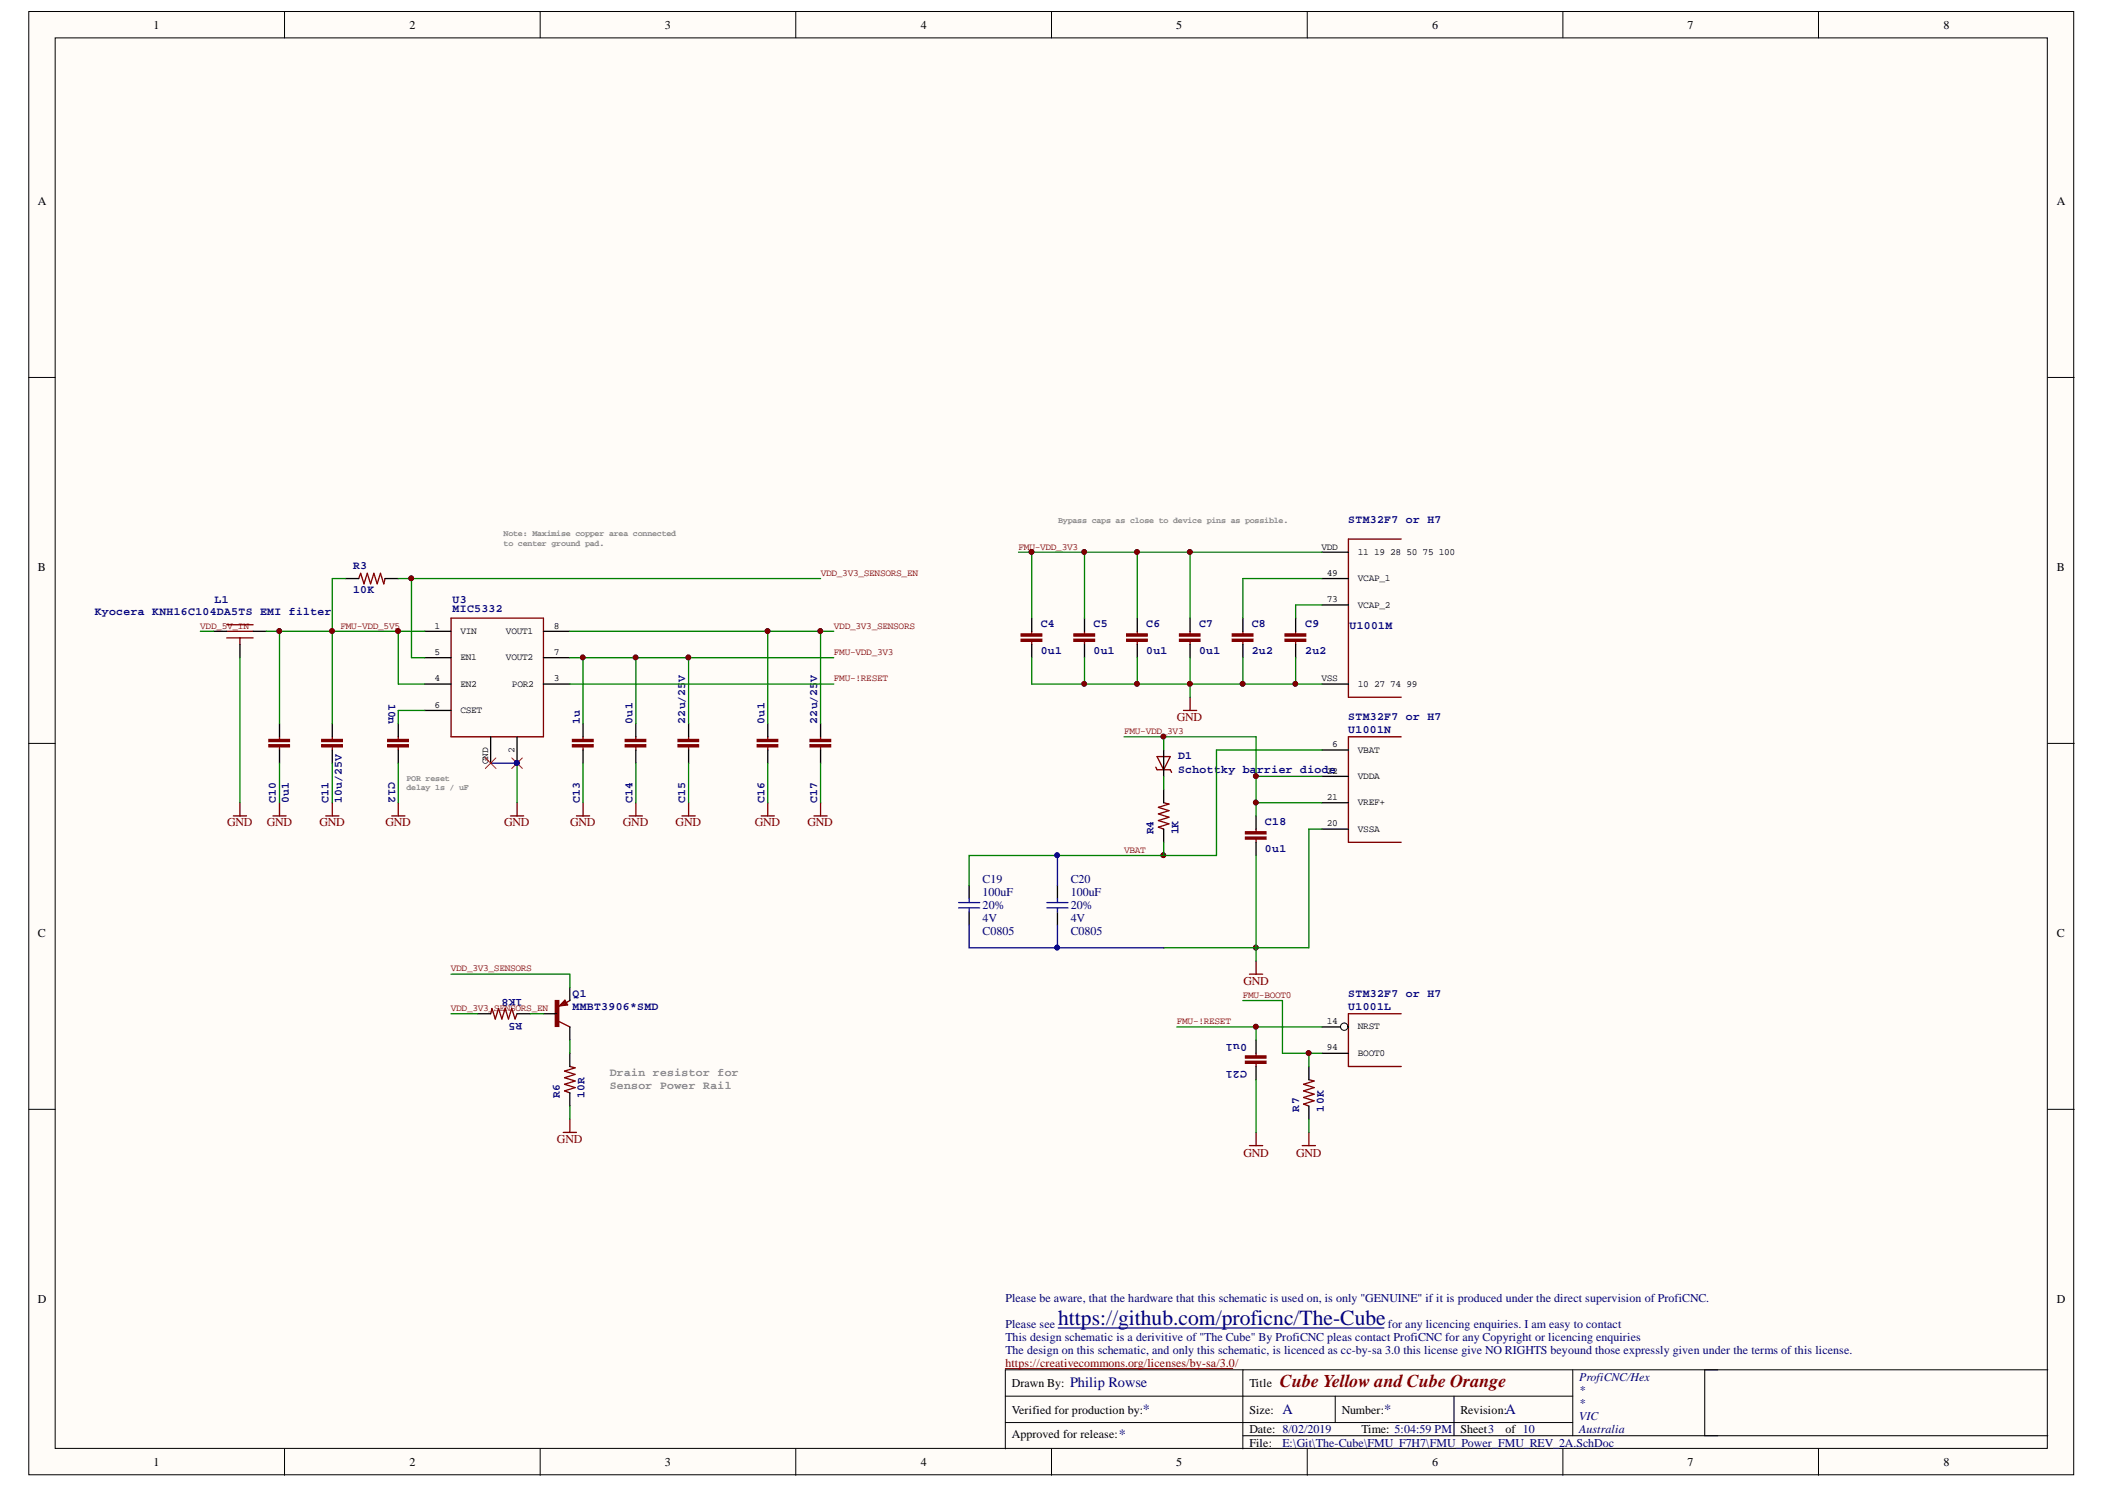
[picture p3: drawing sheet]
<svg xmlns="http://www.w3.org/2000/svg" width="297mm" height="210mm" viewBox="0 0 297 210" stroke-linecap="round" stroke-linejoin="round" font-family="sans-serif">
<defs><g id="words">
<text font-size="3" fill="#000080" x="149.3" y="187">https://github.com/proficnc/The-Cube</text>
<text font-size="2.5" fill="#800000" x="180.6" y="195.7">Cube Yellow and Cube Orange</text>
<g font-size="2" fill="#000080">
<text x="151" y="195.6">Philip Rowse</text>
<text x="157.9" y="203">*</text>
<text x="161.2" y="199.5">*</text>
<text x="181" y="199.5">A</text>
<text x="195.3" y="199.5">*</text>
<text x="212.4" y="199.5">A</text>
</g>
<g font-size="1.7">
<text x="21.7" y="4.1">1</text>
<text x="57.8" y="4.1">2</text>
<text x="93.8" y="4.1">3</text>
<text x="129.9" y="4.1">4</text>
<text x="166" y="4.1">5</text>
<text x="202.1" y="4.1">6</text>
<text x="238.1" y="4.1">7</text>
<text x="274.3" y="4.1">8</text>
<text x="5.3" y="28.9">A</text>
<text x="290.3" y="28.9">A</text>
<text x="5.3" y="80.6">B</text>
<text x="290.3" y="80.6">B</text>
<text x="5.3" y="132.2">C</text>
<text x="290.3" y="132.2">C</text>
<text x="5.3" y="183.8">D</text>
<text x="290.3" y="183.8">D</text>
<text x="142.8" y="195.7">Drawn By:</text>
<text x="176.3" y="195.7">Title</text>
<text x="142.8" y="199.4">Verified for production by:</text>
<text x="142.8" y="202.9">Approved for release:</text>
<text x="176.3" y="199.4">Size:</text>
<text x="176.3" y="202.2">Date: 8/02/2019</text>
<text x="189.3" y="199.4">Number:</text>
<text x="192.1" y="202.2">Time: 5:04:59 PM</text>
<text x="206.1" y="199.4">Revision:</text>
<text x="206.1" y="202.2">Sheet3</text>
<text x="212.4" y="202.2">of 10</text>
<text x="21.7" y="206.8">1</text>
<text x="57.8" y="206.8">2</text>
<text x="93.8" y="206.8">3</text>
<text x="129.9" y="206.8">4</text>
<text x="166" y="206.8">5</text>
<text x="176.3" y="204.1">File:</text>
<text x="202.1" y="206.8">6</text>
<text x="238.1" y="206.8">7</text>
<text x="274.3" y="206.8">8</text>
</g>
<g font-size="1.7" fill="#800000">
<text x="166.1" y="101.7">GND</text>
<text x="32.1" y="116.6">GND</text>
<text x="37.6" y="116.6">GND</text>
<text x="45.1" y="116.6">GND</text>
<text x="54.4" y="116.6">GND</text>
<text x="71.1" y="116.6">GND</text>
<text x="80.5" y="116.6">GND</text>
<text x="87.9" y="116.6">GND</text>
<text x="95.3" y="116.6">GND</text>
<text x="106.5" y="116.6">GND</text>
<text x="114" y="116.6">GND</text>
<text x="175.5" y="138.9">GND</text>
<text x="78.6" y="161.3">GND</text>
<text x="175.5" y="163.1">GND</text>
<text x="182.9" y="163.1">GND</text>
</g>
<g font-size="1.7" fill="#000080">
<text x="138.7" y="124.5">C19</text>
<text x="151.1" y="124.5">C20</text>
<text x="138.7" y="126.4">100uF</text>
<text x="138.7" y="128.2">20%</text>
<text x="138.7" y="130.1">4V</text>
<text x="138.7" y="132">C0805</text>
<text x="151.1" y="126.4">100uF</text>
<text x="151.1" y="128.2">20%</text>
<text x="151.1" y="130.1">4V</text>
<text x="151.1" y="132">C0805</text>
<text x="141.9" y="183.6">Please be aware, that the hardware that this schematic is used on, is only &quot;GENUINE&quot; if it is produced under the direct supervision of ProfiCNC.</text>
<text x="141.9" y="191">The design on this schematic, and only this schematic, is licenced as cc-by-sa 3.0 this license give NO RIGHTS beyound those expressly given under the terms of this license.</text>
<text x="141.9" y="189.2">This design schematic is a derivitive of &quot;The Cube&quot; By ProfiCNC pleas contact ProfiCNC for any Copyright or licencing enquiries</text>
<text x="141.9" y="187.3">Please see</text>
<text x="195.8" y="187.3">for any licencing enquiries. I am easy to contact</text>
<text x="222.8" y="194.8">ProfiCNC/Hex</text>
<text x="222.8" y="196.6">*</text>
<text x="222.8" y="198.5">*</text>
<text x="222.8" y="200.3">VIC</text>
<text x="222.8" y="202.2">Australia</text>
<text x="181" y="204.1">E:\Git\The-Cube\FMU_F7H7\FMU_Power_FMU_REV_2A.SchDoc</text>
</g>
<text font-size="1.7" fill="#980000" x="141.9" y="192.9">https://creativecommons.org/licenses/by-sa/3.0/</text>
<g font-size="1.6" fill="#000080">
<text x="190.3" y="73.7">STM32F7 or H7</text>
<text x="49.8" y="80.2">R3</text>
<text x="49.8" y="83.7">10K</text>
<text x="13.4" y="86.7">Kyocera KNH16C104DA5TS EMI filter</text>
<text x="30.3" y="85">L1</text>
<text x="63.9" y="85">U3</text>
<text x="63.9" y="86.3">MIC5332</text>
<text x="146.9" y="88.5">C4</text>
<text x="154.3" y="88.5">C5</text>
<text x="161.8" y="88.5">C6</text>
<text x="169.2" y="88.5">C7</text>
<text x="176.6" y="88.5">C8</text>
<text x="184.2" y="88.5">C9</text>
<text x="190.4" y="88.8">U1001M</text>
<text x="146.9" y="92.2">0u1</text>
<text x="154.3" y="92.2">0u1</text>
<text x="161.8" y="92.2">0u1</text>
<text x="169.2" y="92.2">0u1</text>
<text x="176.6" y="92.2">2u2</text>
<text x="184.2" y="92.2">2u2</text>
<text x="54.8" y="99.2" transform="rotate(90 54.8 99.2)">10n</text>
<text x="96.7" y="96.2" transform="rotate(-90 96.7 96.2)">V</text>
<text x="115.3" y="96.2" transform="rotate(-90 115.3 96.2)">V</text>
<text x="190.3" y="101.6">STM32F7 or H7</text>
<text x="81.8" y="102.1" transform="rotate(-90 81.8 102.1)">1u</text>
<text x="89.3" y="102.1" transform="rotate(-90 89.3 102.1)">0u1</text>
<text x="96.7" y="102.1" transform="rotate(-90 96.7 102.1)">22u/25</text>
<text x="107.9" y="102.1" transform="rotate(-90 107.9 102.1)">0u1</text>
<text x="115.3" y="102.1" transform="rotate(-90 115.3 102.1)">22u/25</text>
<text x="166.2" y="107">D1</text>
<text x="190.3" y="103.5">U1001N</text>
<text x="38.9" y="113.3" transform="rotate(-90 38.9 113.3)">C10</text>
<text x="40.8" y="113.3" transform="rotate(-90 40.8 113.3)">0u1</text>
<text x="46.4" y="113.3" transform="rotate(-90 46.4 113.3)">C11</text>
<text x="48.2" y="113.3" transform="rotate(-90 48.2 113.3)">10u/25V</text>
<text x="54.8" y="110.3" transform="rotate(90 54.8 110.3)">C12</text>
<text x="81.8" y="113.3" transform="rotate(-90 81.8 113.3)">C13</text>
<text x="89.3" y="113.3" transform="rotate(-90 89.3 113.3)">C14</text>
<text x="96.7" y="113.3" transform="rotate(-90 96.7 113.3)">C15</text>
<text x="107.9" y="113.3" transform="rotate(-90 107.9 113.3)">C16</text>
<text x="115.3" y="113.3" transform="rotate(-90 115.3 113.3)">C17</text>
<text x="166.2" y="109">Schottky ba</text>
<text x="177.4" y="109">rrier diode</text>
<text x="162.8" y="117.7" transform="rotate(-90 162.8 117.7)">R4</text>
<text x="166.3" y="117.7" transform="rotate(-90 166.3 117.7)">1K</text>
<text x="178.5" y="116.4">C18</text>
<text x="178.5" y="120.1">0u1</text>
<text x="73.7" y="140.9" transform="rotate(-180 73.7 140.9)">1K8</text>
<text x="80.8" y="140.7">Q1</text>
<text x="80.8" y="142.5">MMBT3906*SMD</text>
<text x="190.3" y="142.5">U1001L</text>
<text x="190.3" y="140.7">STM32F7 or H7</text>
<text x="73.7" y="144.4" transform="rotate(-180 73.7 144.4)">R5</text>
<text x="176" y="147.3" transform="rotate(-180 176 147.3)">0u1</text>
<text x="79" y="154.9" transform="rotate(-90 79 154.9)">R6</text>
<text x="82.5" y="154.9" transform="rotate(-90 82.5 154.9)">10R</text>
<text x="176" y="151.1" transform="rotate(-180 176 151.1)">C21</text>
<text x="183.3" y="156.8" transform="rotate(-90 183.3 156.8)">R7</text>
<text x="186.8" y="156.8" transform="rotate(-90 186.8 156.8)">10K</text>
</g>
<g font-size="1.6" fill="#808080">
<text x="86" y="151.8">Drain resistor for</text>
<text x="86" y="153.7">Sensor Power Rail</text>
</g>
<g font-size="1.4" fill="#800000">
<text x="143.7" y="77.5">FMU-VDD_3V3</text>
<text x="115.8" y="81.2">VDD_3V3_SENSORS_EN</text>
<text x="28.3" y="88.7">VDD_5V_IN</text>
<text x="48.1" y="88.7">FMU-VDD_5V5</text>
<text x="117.7" y="88.7">VDD_3V3_SENSORS</text>
<text x="117.7" y="92.4">FMU-VDD_3V3</text>
<text x="117.7" y="96.1">FMU-!RESET</text>
<text x="158.6" y="103.5">FMU-VDD_3V3</text>
<text x="158.6" y="120.3">VBAT</text>
<text x="63.6" y="137">VDD_3V3_SENSORS</text>
<text x="63.6" y="142.6">VDD_3V3_SENSORS_EN</text>
<text x="175.4" y="140.7">FMU-BOOT0</text>
<text x="166.1" y="144.5">FMU-!RESET</text>
</g>
<g font-size="1.4">
<text x="186.5" y="77.5">VDD</text>
<text x="187.2" y="81.2">49</text>
<text x="191.6" y="78.3">11</text>
<text x="191.6" y="82">VCAP_1</text>
<text x="193.9" y="78.3">19</text>
<text x="196.2" y="78.3">28</text>
<text x="198.5" y="78.3">50</text>
<text x="200.7" y="78.3">75</text>
<text x="203" y="78.3">100</text>
<text x="61.3" y="88.7">1</text>
<text x="65" y="89.4">VIN</text>
<text x="71.4" y="89.4">VOUT1</text>
<text x="78.2" y="88.7">8</text>
<text x="187.2" y="85">73</text>
<text x="191.6" y="85.7">VCAP_2</text>
<text x="61.3" y="92.4">5</text>
<text x="65" y="93.2">EN1</text>
<text x="71.4" y="93.2">VOUT2</text>
<text x="78.2" y="92.4">7</text>
<text x="61.3" y="96.1">4</text>
<text x="61.3" y="99.8">6</text>
<text x="65" y="96.9">EN2</text>
<text x="65" y="100.6">CSET</text>
<text x="72.2" y="96.9">POR2</text>
<text x="78.2" y="96.1">3</text>
<text x="186.5" y="96.1">VSS</text>
<text x="191.6" y="96.9">10</text>
<text x="193.9" y="96.9">27</text>
<text x="196.2" y="96.9">74</text>
<text x="198.5" y="96.9">99</text>
<text x="68.9" y="107.8" transform="rotate(-90 68.9 107.8)">GND</text>
<text x="72.6" y="106.3" transform="rotate(-90 72.6 106.3)">2</text>
<text x="188" y="105.4">6</text>
<text x="191.6" y="106.2">VBAT</text>
<text x="187.2" y="109.1">22</text>
<text x="187.2" y="112.8">21</text>
<text x="191.6" y="109.9">VDDA</text>
<text x="191.6" y="113.6">VREF+</text>
<text x="187.2" y="116.6">20</text>
<text x="191.6" y="117.3">VSSA</text>
<text x="187.2" y="144.5">14</text>
<text x="187.2" y="148.2">94</text>
<text x="191.6" y="145.2">NRST</text>
<text x="191.6" y="148.9">BOOT0</text>
</g>
<g font-size="1.2" fill="#808080">
<text x="71.1" y="75.7">Note: Maximise copper area connected</text>
<text x="71.1" y="77">to center ground pad.</text>
<text x="149.3" y="73.8">Bypass caps as close to device pins as possible.</text>
<text x="57.4" y="110.1">POR reset</text>
<text x="57.4" y="111.4">delay 1s / uF</text>
</g>
</g></defs>
<g fill="#fffcf8" stroke="#000" stroke-width=".14">
<path d="M4.1 1.6h288.5v206.4h-288.5z"/>
<path d="M7.8 5.3h281.1v199h-281.1z"/>
</g>
<g fill="none" stroke="#000" stroke-width=".14">
<path d="M40.1 1.6v3.7M76.2 1.6v3.7M112.3 1.6v3.7M148.4 1.6v3.7M184.5 1.6v3.7M220.5 1.6v3.7M256.6 1.6v3.7M4.1 53.2h3.7M289 53.2h3.7M4.1 104.9h3.7M289 104.9h3.7M4.1 156.5h3.7"/>
<path d="M289 156.5h3.7M141.9 196.9h80M175.4 193.2h-33.5v11.2M188.4 196.9v3.8M205.2 196.9v5.6M221.9 193.2v9.3M242.4 193.2h-67v11.2M289 193.2h-48.4v9.3M40.1 204.4v3.7M76.2 204.4v3.7M112.3 204.4v3.7M141.9 200.7h80"/>
<path d="M148.4 204.4v3.7M175.4 202.5h113.6M184.5 204.4v3.7M220.5 204.4v3.7M256.6 204.4v3.7"/>
</g>
<g fill="#000080" stroke="#000080" stroke-width=".14">
<circle cx="39.4" cy="89" r=".34"/>
<circle cx="46.9" cy="89" r=".34"/>
<circle cx="56.2" cy="89" r=".34"/>
<circle cx="58" cy="81.6" r=".34"/>
<circle cx="82.2" cy="92.7" r=".33"/>
<circle cx="89.7" cy="92.7" r=".34"/>
<circle cx="97.1" cy="92.7" r=".34"/>
<circle cx="108.3" cy="89" r=".34"/>
<circle cx="115.8" cy="89" r=".34"/>
<circle cx="145.5" cy="77.9" r=".34"/>
<circle cx="153" cy="96.5" r=".33"/>
<circle cx="153" cy="77.9" r=".33"/>
<circle cx="160.4" cy="96.5" r=".33"/>
<circle cx="160.4" cy="77.9" r=".33"/>
<circle cx="164.2" cy="120.6" r=".33"/>
<circle cx="164.2" cy="103.9" r=".33"/>
<circle cx="167.9" cy="96.5" r=".34"/>
<circle cx="167.9" cy="77.9" r=".34"/>
<circle cx="175.3" cy="96.5" r=".34"/>
<circle cx="177.2" cy="144.8" r=".34"/>
<circle cx="177.2" cy="133.7" r=".34"/>
<circle cx="177.2" cy="113.2" r=".34"/>
<circle cx="177.2" cy="109.5" r=".34"/>
<circle cx="182.8" cy="96.5" r=".33"/>
<circle cx="184.7" cy="148.5" r=".34"/>
<circle cx="72.9" cy="107.6" r=".33"/>
</g>
<g fill="none" stroke="#800000" stroke-width=".19">
<path d="M197.7 76h-7.4v22.4h7.4M32 90h3.7M32 88.1h3.7M32 89.1h3.7M33.9 90v.9M50.6 81.6l.3-.7 .5 1.5 .4-1.5 .5 1.5 .5-1.5 .4 1.5 .5-1.5 .5 1.5 .1-.8M63.7 87.2h13v16.7h-13zM145.6 89.1v.3M145.6 90.5v.4M153 89.1v.3M153 90.5v.4M160.5 89.1v.3"/>
<path d="M160.5 90.5v.4M167.9 89.1v.3M167.9 90.5v.4M175.4 89.1v.3M175.4 90.5v.4M182.8 89.1v.3M182.8 90.5v.4M39.4 103.9v.4M39.4 105.4v.4M46.9 103.9v.4M46.9 105.4v.4M56.2 103.9v.4"/>
<path d="M56.2 105.4v.4M82.3 103.9v.4M82.3 105.4v.4M89.7 103.9v.4M89.7 105.4v.4M97.2 103.9v.4M97.2 105.4v.4M108.3 103.9v.4M108.3 105.4v.4M115.8 103.9v.4M115.8 105.4v.4M163.1 108.2l.2 .4h1.8l.2 .4"/>
<path d="M163.3 106.7h1.8l-.9 1.9zM164.2 113.2l.8 .2-1.5 .5 1.5 .5-1.5 .4 1.5 .5-1.5 .5 1.5 .4-1.5 .5 .7 .3M177.2 117v.3M177.2 118.4v.4M197.7 103.9h-7.4v14.9h7.4M69.2 143l.2-.7 .5 1.4 .5-1.4 .4 1.4 .5-1.4 .5 1.4 .4-1.4 .5 1.4 .3-.7M78.9 144.1l1.5 .8M79.7 141.6h-.3l.3-.2 .2 .3-.8 .1 .6-.6 .2 .5M79.7 141.1l.4 .7-1.2 .1zM80.4 150.4l.8 .2-1.5 .5 1.5 .5-1.5 .4 1.5 .5-1.5 .5 1.5 .4-1.5 .5 .7 .3M80.4 141.1l-.5 .3M177.2 148.6v.4"/>
<path d="M177.2 150.1v.3M184.7 152.3l.7 .2-1.5 .5 1.5 .4-1.5 .5 1.5 .5-1.5 .4 1.5 .5-1.5 .4 .8 .3M197.7 143h-7.4v7.4h7.4"/>
</g>
<g fill="#800000" stroke="#800000" stroke-width=".19">
<path d="M181.3 90.2h2.9v.3h-2.9z"/>
<path d="M181.3 89.4h2.9v.3h-2.9z"/>
<path d="M151.5 90.2h3v.3h-3z"/>
<path d="M151.5 89.4h3v.3h-3z"/>
<path d="M159 90.2h2.9v.3h-2.9z"/>
<path d="M159 89.4h2.9v.3h-2.9z"/>
<path d="M175.8 118.1h2.8v.3h-2.8z"/>
<path d="M175.8 117.3h2.8v.3h-2.8z"/>
<path d="M175.8 149h2.8v.3h-2.8z"/>
<path d="M175.8 149.7h2.8v.3h-2.8z"/>
<path d="M173.9 90.2h2.9v.3h-2.9z"/>
<path d="M173.9 89.4h2.9v.3h-2.9z"/>
<path d="M166.4 90.2h2.9v.3h-2.9z"/>
<path d="M166.4 89.4h2.9v.3h-2.9z"/>
<path d="M144.1 90.2h2.9v.3h-2.9z"/>
<path d="M144.1 89.4h2.9v.3h-2.9z"/>
<path d="M45.4 105.1h2.9v.3h-2.9z"/>
<path d="M45.4 104.3h2.9v.3h-2.9z"/>
<path d="M54.7 104.3h2.9v.3h-2.9z"/>
<path d="M54.7 105.1h2.9v.3h-2.9z"/>
<path d="M114.3 105.1h2.9v.3h-2.9z"/>
<path d="M114.3 104.3h2.9v.3h-2.9z"/>
<path d="M80.8 105.1h2.9v.3h-2.9z"/>
<path d="M80.8 104.3h2.9v.3h-2.9z"/>
<path d="M95.7 105.1h2.9v.3h-2.9z"/>
<path d="M95.7 104.3h2.9v.3h-2.9z"/>
<path d="M38 105.1h2.8v.3h-2.8z"/>
<path d="M38 104.3h2.8v.3h-2.8z"/>
<path d="M88.2 105.1h2.9v.3h-2.9z"/>
<path d="M88.2 104.3h2.9v.3h-2.9z"/>
<path d="M106.9 105.1h2.8v.3h-2.8z"/>
<path d="M106.9 104.3h2.8v.3h-2.8z"/>
<path d="M78.4 141.1h.4v3.7h-.4z"/>
</g>
<g fill="none" stroke="#000" stroke-width=".19">
<path d="M186.6 77.9h3.7M30.1 89.1h1.9M33.9 90.9v1.9M35.7 89.1h1.9M48.8 81.6h1.8M54.3 81.6h1.9M59.9 89.1h3.8M59.9 92.8h3.8M59.9 96.5h3.8M76.7 89.1h3.7M76.7 92.8h3.7M76.7 96.5h3.7"/>
<path d="M145.6 87.2v1.9M145.6 90.9v1.9M153 87.2v1.9M153 90.9v1.9M160.5 87.2v1.9M160.5 90.9v1.9M167.9 87.2v1.9M167.9 90.9v1.9M175.4 87.2v1.9M175.4 90.9v1.9M182.8 87.2v1.9M182.8 90.9v1.9"/>
<path d="M186.6 96.5h3.7M186.6 81.6h3.7M186.6 85.3h3.7M39.4 102.1v1.8M39.4 105.8v1.9M46.9 102.1v1.8M46.9 105.8v1.9M56.2 102.1v1.8M56.2 105.8v1.9M59.9 100.2h3.8M69.2 103.9v3.8M73 103.9v3.8"/>
<path d="M82.3 102.1v1.8M82.3 105.8v1.9M89.7 102.1v1.8M89.7 105.8v1.9M97.2 102.1v1.8M97.2 105.8v1.9M108.3 102.1v1.8M108.3 105.8v1.9M115.8 102.1v1.8M115.8 105.8v1.9M164.2 105.8v3.7M164.2 111.4v1.8"/>
<path d="M164.2 117v1.8M177.2 115.1v1.9M177.2 118.8v1.9M186.6 105.8h3.7M186.6 117h3.7M186.6 109.5h3.7M186.6 113.2h3.7M80.4 139.3v1.8M67.4 143h1.8M73 143h1.8M76.7 143h1.8M80.4 144.9v1.8"/>
<path d="M80.4 148.6v1.8M80.4 154.2v1.8M177.2 146.7v1.9M177.2 150.4v1.9M184.7 150.4v1.9M184.7 156v1.9M186.6 144.9h3.7"/>
</g>
<circle cx="189.7" cy="144.8" r=".52" fill="#fffcf8" stroke="#000" stroke-width=".14"/>
<path d="M136.8 124.9v1.9M136.8 128.6v1.9M149.2 124.9v1.9M149.2 128.6v1.9M186.6 148.6h3.7" fill="none" stroke="#000" stroke-width=".19"/>
<g fill="none" stroke="#800000" stroke-width=".19">
<path d="M167.9 98.4v1.8M32.9 115.1h1.9M33.9 113.2v1.9M38.5 115.1h1.9M39.4 113.2v1.9M46 115.1h1.8M46.9 113.2v1.9M55.3 115.1h1.8M56.2 113.2v1.9M72 115.1h1.9M73 113.2v1.9M81.3 115.1h1.9"/>
<path d="M82.3 113.2v1.9M88.8 115.1h1.9M89.7 113.2v1.9M96.2 115.1h1.9M97.2 113.2v1.9M107.4 115.1h1.9M108.3 113.2v1.9M114.9 115.1h1.8M115.8 113.2v1.9M167 100.2h1.9M176.3 137.4h1.9M177.2 135.6v1.8"/>
<path d="M79.5 159.7h1.8M80.4 157.9v1.8M177.2 159.7v1.9M184.7 159.7v1.9M176.3 161.6h1.9M183.8 161.6h1.8"/>
</g>
<g fill="none" stroke="#008000" stroke-width=".19">
<path d="M143.7 77.9h42.9M145.6 77.9v9.3M153 77.9v9.3M160.5 77.9v9.3M167.9 77.9v9.3M28.3 89.1h1.8M33.9 92.8v20.4M37.6 89.1h22.3M39.4 89.1v13M48.8 81.6h-1.9v20.5M56.2 89.1v7.4h3.7M56.2 81.6h59.6"/>
<path d="M58.1 81.6v11.2h1.8M80.4 96.5h37.3M80.4 92.8h37.3M80.4 89.1h37.3M82.3 92.8v9.3M89.7 92.8v9.3M97.2 92.8v9.3M108.3 89.1v13M115.8 89.1v13M145.6 92.8v3.7h41M153 92.8v3.7M160.5 92.8v3.7"/>
<path d="M167.9 92.8v5.6M175.4 92.8v3.7M182.8 92.8v3.7M186.6 81.6h-11.2v5.6M186.6 85.3h-3.8v1.9M39.4 107.7v5.5M46.9 107.7v5.5M56.2 107.7v5.5M59.9 100.2h-3.7v1.9M73 107.7v5.5M82.3 107.7v5.5M89.7 107.7v5.5"/>
<path d="M97.2 107.7v5.5M108.3 107.7v5.5M115.8 107.7v5.5M158.6 103.9h18.6v11.2M164.2 103.9v1.9M164.2 109.5v1.9M164.2 118.8v1.9M177.2 109.5h9.4M177.2 113.2h9.4M186.6 105.8h-14.9v14.9h-34.9v4.2M186.6 117h-1.9v16.7h-20.5M63.7 137.4h16.7v1.9"/>
<path d="M177.2 120.7v14.9M63.7 143h3.7M74.8 143h1.9M80.4 146.7v1.9M80.4 156v1.9M166.1 144.9h20.5M175.4 141.1h5.6v7.5h5.6M177.2 144.9v1.8M177.2 152.3v7.4M184.7 148.6v1.8M184.7 157.9v1.8"/>
</g>
<g fill="#800000" stroke="#800000" stroke-width=".14">
<circle cx="153" cy="96.5" r=".33"/>
<circle cx="160.4" cy="96.5" r=".33"/>
<circle cx="175.3" cy="96.5" r=".34"/>
<circle cx="182.8" cy="96.5" r=".33"/>
<circle cx="167.9" cy="96.5" r=".34"/>
<circle cx="177.2" cy="133.7" r=".34"/>
<circle cx="167.9" cy="77.9" r=".34"/>
<circle cx="160.4" cy="77.9" r=".33"/>
<circle cx="153" cy="77.9" r=".33"/>
<circle cx="145.5" cy="77.9" r=".34"/>
<circle cx="177.2" cy="109.5" r=".34"/>
<circle cx="164.2" cy="103.9" r=".33"/>
<circle cx="177.2" cy="113.2" r=".34"/>
<circle cx="82.2" cy="92.7" r=".33"/>
<circle cx="97.1" cy="92.7" r=".34"/>
<circle cx="89.7" cy="92.7" r=".34"/>
<circle cx="184.7" cy="148.5" r=".34"/>
<circle cx="58" cy="81.6" r=".34"/>
<circle cx="164.2" cy="120.6" r=".33"/>
<circle cx="115.8" cy="89" r=".34"/>
<circle cx="108.3" cy="89" r=".34"/>
<circle cx="56.2" cy="89" r=".34"/>
<circle cx="46.9" cy="89" r=".34"/>
<circle cx="39.4" cy="89" r=".34"/>
<circle cx="177.2" cy="144.8" r=".34"/>
</g>
<g fill="#000080" stroke="#000080" stroke-width=".14">
<circle cx="72.9" cy="107.6" r=".33"/>
<circle cx="149.2" cy="120.6" r=".33"/>
<circle cx="149.2" cy="133.7" r=".33"/>
</g>
<path d="M69.2 107.7h3.8M136.8 130.5v3.2h27.4M149.2 120.7v4.2M149.2 130.5v3.2" fill="none" stroke="#000080" stroke-width=".19"/>
<path d="M68.5 106.9l1.5 1.5M70 106.9l-1.5 1.5M72.2 106.9l1.5 1.5M73.7 106.9l-1.5 1.5" fill="none" stroke="#f00" stroke-width=".14"/>
<path d="M135.3 127.3h2.9M135.3 128.1h2.9M136.8 126.8v.5M136.8 128.1v.5M147.7 127.3h3M147.7 128.1h3M149.2 126.8v.5M149.2 128.1v.5" fill="none" stroke="#00f" stroke-width=".19"/>
<path d="M141.9 193.1h32.1" fill="none" stroke="#980000" stroke-width=".14"/>
<path d="M149.3 187.3h46" fill="none" stroke="#000080" stroke-width=".17"/>
<use href="#words"/>
</svg>
